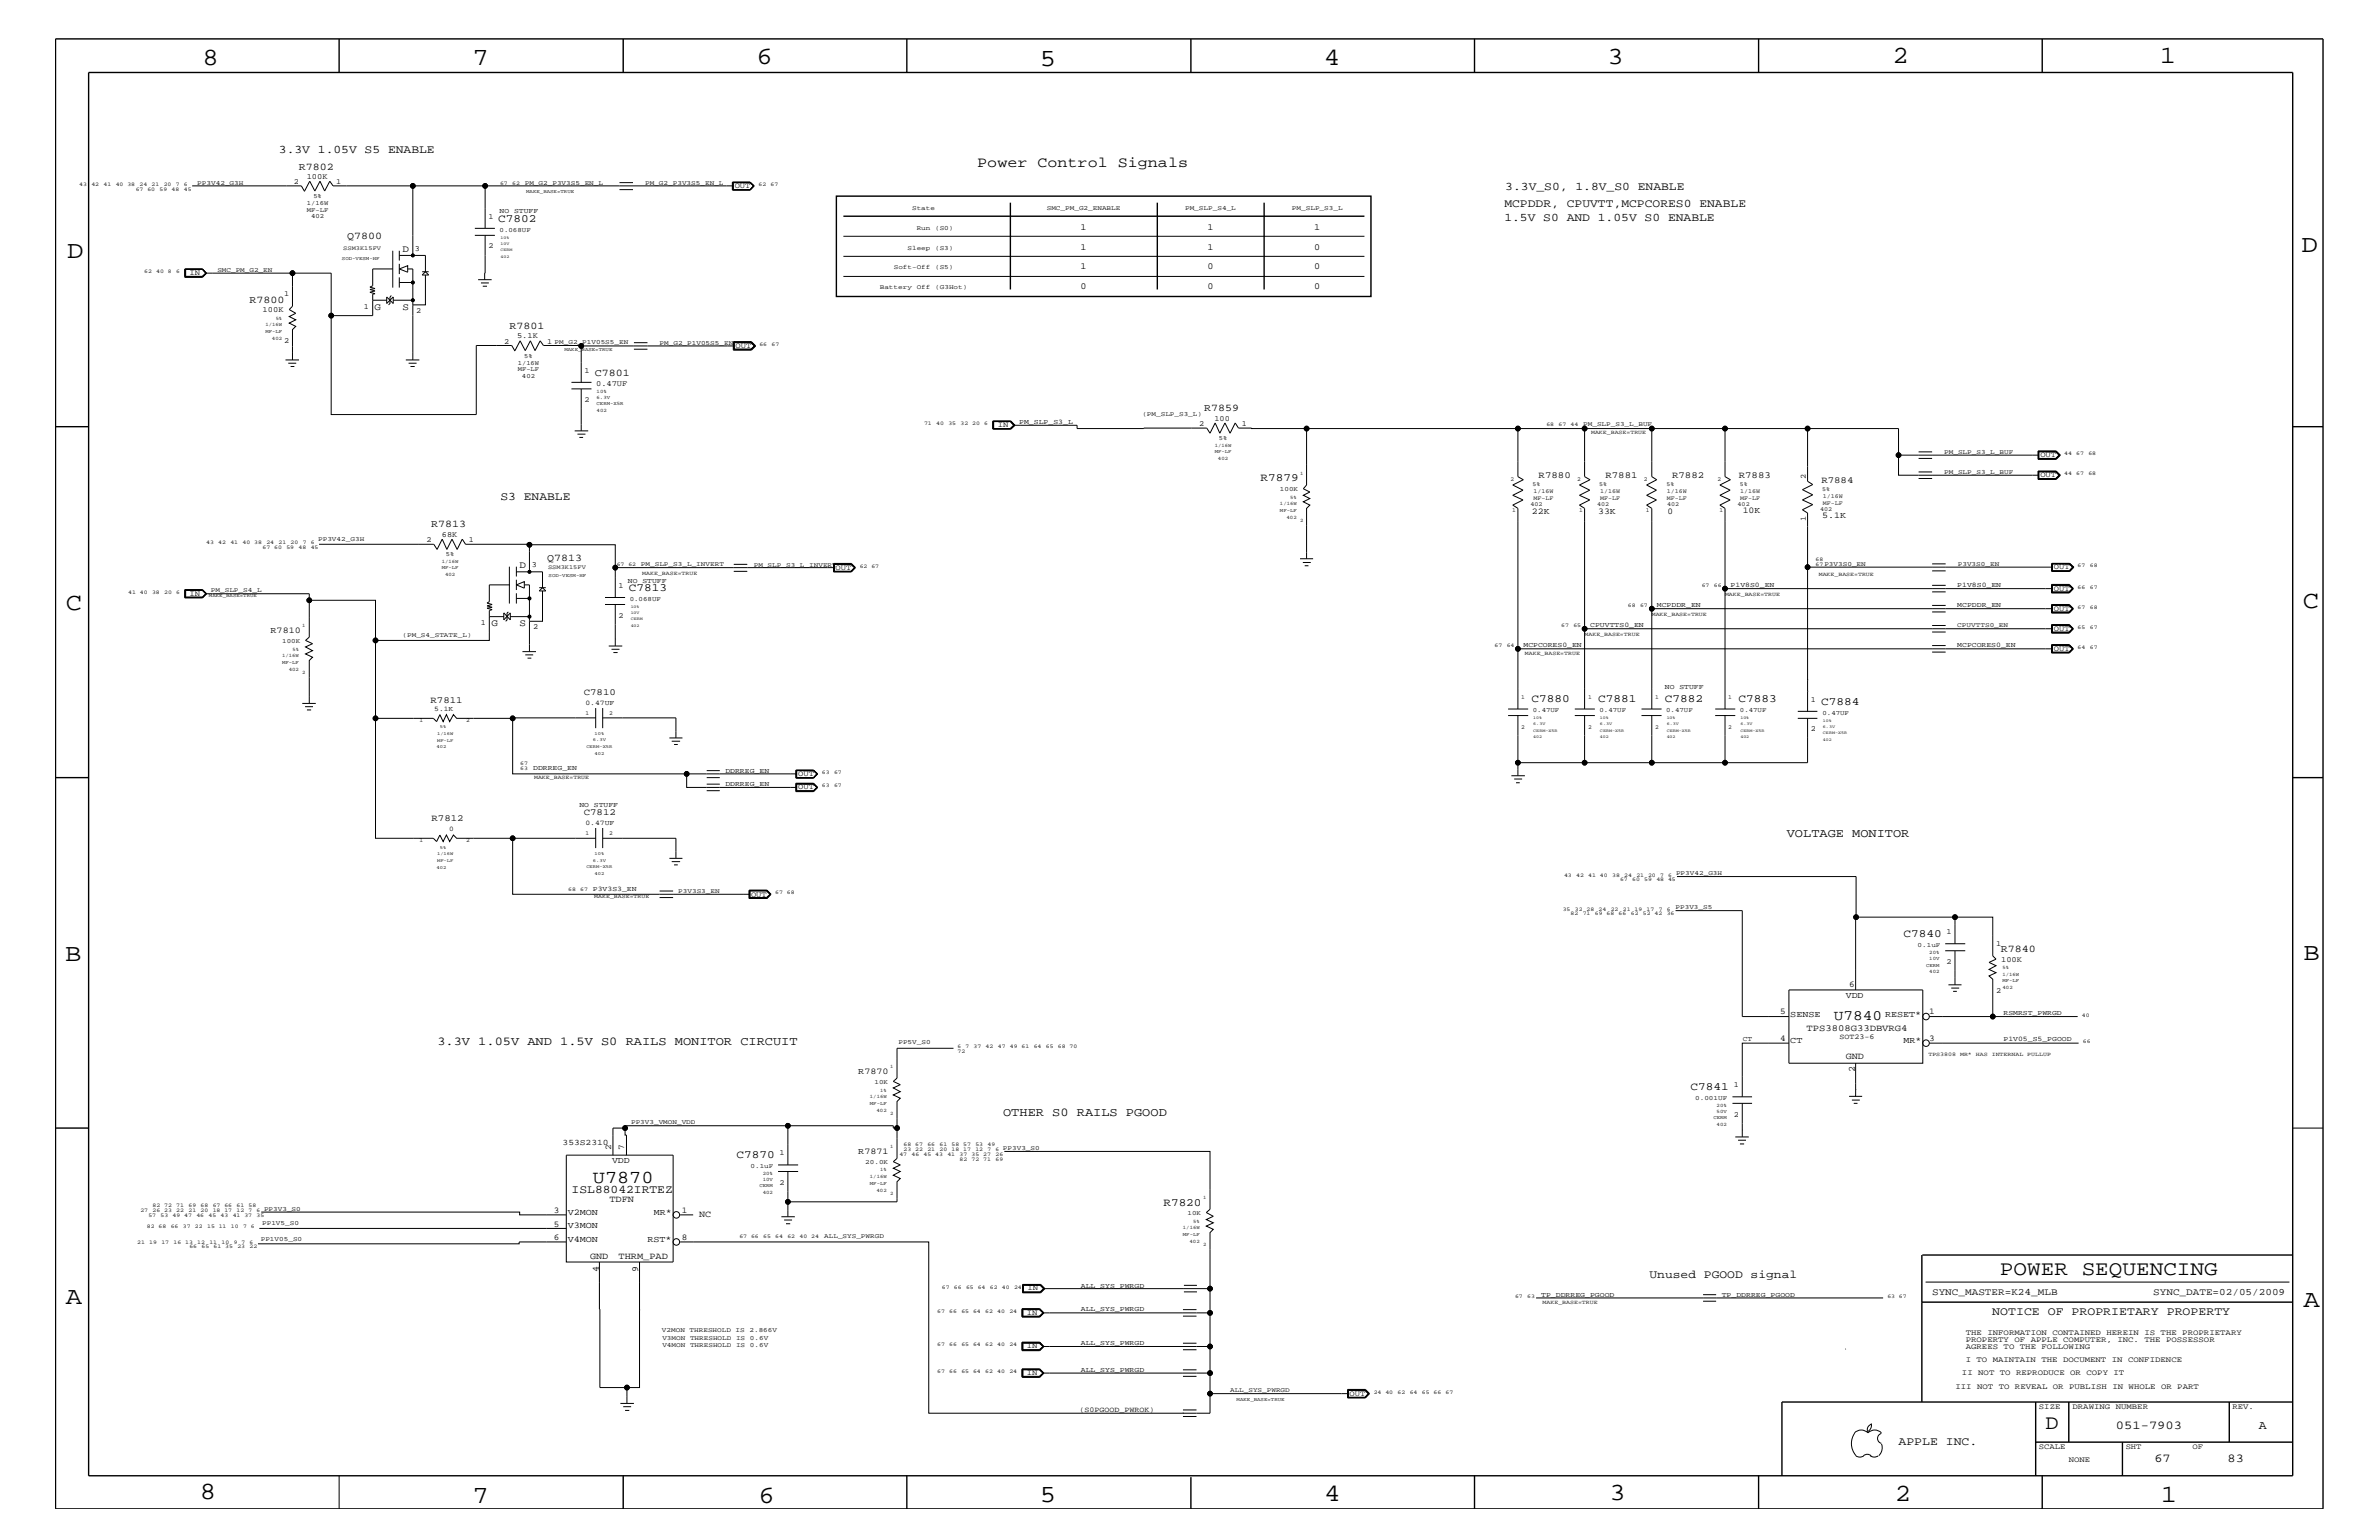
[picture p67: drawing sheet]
<svg xmlns="http://www.w3.org/2000/svg" width="432mm" height="279mm" viewBox="0 0 432 279" stroke-linecap="round" stroke-linejoin="round" font-family="sans-serif">
<defs><g id="words">
<g font-size="4.5">
<text x="36.7" y="11.7">8</text>
<text x="85.8" y="11.7">7</text>
<text x="137.3" y="11.5">6</text>
<text x="240.3" y="11.7">4</text>
<text x="291.8" y="11.5">3</text>
<text x="343.5" y="11.5">2</text>
<text x="392" y="11.5">1</text>
<text x="188.7" y="12.1">5</text>
<text x="12.2" y="46.8">D</text>
<text x="417.7" y="45.7">D</text>
<text x="11.9" y="110.6">C</text>
<text x="418" y="110.3">C</text>
<text x="11.9" y="174.3">B</text>
<text x="418.1" y="174.2">B</text>
<text x="11.9" y="236.7">A</text>
<text x="418.1" y="237.1">A</text>
<text x="36.2" y="271.9">8</text>
<text x="85.8" y="272.7">7</text>
<text x="137.7" y="272.7">6</text>
<text x="188.7" y="272.5">5</text>
<text x="240.4" y="272.3">4</text>
<text x="292.1" y="272.2">3</text>
<text x="343.9" y="272.3">2</text>
<text x="392.2" y="272.6">1</text>
</g>
<g font-size="3.7">
<text x="363" y="231.3">POWER SEQUENCING</text>
<text x="371.3" y="259.3">D</text>
</g>
<text font-size="3.3" x="107.6" y="214.7">U7870</text>
<text font-size="2.7" x="177.4" y="30.3">Power Control Signals</text>
<text font-size="2.6" x="332.8" y="185">U7840</text>
<g font-size="2.2">
<text x="324.3" y="151.8">VOLTAGE MONITOR</text>
<text x="79.4" y="189.5">3.3V 1.05V AND 1.5V S0 RAILS MONITOR CIRCUIT</text>
<text x="182.1" y="202.5">OTHER S0 RAILS PGOOD</text>
<text x="384" y="259.3">051-7903</text>
<text x="410" y="259.3">A</text>
<text x="391" y="265.3">67</text>
<text x="404.3" y="265.3">83</text>
</g>
<g font-size="2.1">
<text x="50.6" y="27.7">3.3V 1.05V S5 ENABLE</text>
<text x="273.2" y="34.4">3.3V_S0, 1.8V_S0 ENABLE</text>
<text x="273" y="40.2">1.5V S0 AND 1.05V S0 ENABLE</text>
<text x="273" y="37.5">MCPDDR, CPUVTT,MCPCORES0 ENABLE</text>
<text x="90.8" y="90.7">S3 ENABLE</text>
<text x="103.8" y="216.4">ISL88042IRTEZ</text>
<text x="299.4" y="231.8">Unused PGOOD signal</text>
<text x="361.6" y="238.6">NOTICE OF PROPRIETARY PROPERTY</text>
<text x="344.6" y="262.2">APPLE INC.</text>
</g>
<g font-size="2">
<text x="90.4" y="40.2">C7802</text>
<text x="228.8" y="87.3">R7879</text>
<text x="114.1" y="107.2">C7813</text>
<text x="278" y="127.5">C7880</text>
<text x="290.1" y="127.5">C7881</text>
<text x="302.2" y="127.5">C7882</text>
<text x="315.6" y="127.5">C7883</text>
<text x="330.5" y="127.9">C7884</text>
<text x="345.5" y="170">C7840</text>
<text x="306.8" y="197.7">C7841</text>
<text x="133.7" y="210.1">C7870</text>
<text x="211.2" y="218.7">R7820</text>
</g>
<g font-size="1.9">
<text x="54.2" y="30.8">R7802</text>
<text x="63" y="43.4">Q7800</text>
<text x="45.3" y="54.9">R7800</text>
<text x="92.5" y="59.7">R7801</text>
<text x="107.9" y="68.2">C7801</text>
<text x="218.6" y="74.6">R7859</text>
<text x="78.3" y="95.7">R7813</text>
<text x="99.3" y="101.7">Q7813</text>
<text x="363.1" y="172.7">R7840</text>
</g>
<g font-size="1.8">
<text x="73.1" y="45.7">D</text>
<text x="68" y="56.2">G</text>
<text x="73.1" y="56.2">S</text>
<text x="94.3" y="103">D</text>
<text x="89.2" y="113.6">G</text>
<text x="94.3" y="113.6">S</text>
<text x="350.7" y="235">SYNC_MASTER=K24_MLB</text>
<text x="390.8" y="235">SYNC_DATE=02/05/2009</text>
</g>
<g font-size="1.7">
<text x="196.1" y="41.7">1</text>
<text x="219.2" y="41.7">1</text>
<text x="238.5" y="41.7">1</text>
<text x="196.1" y="45.3">1</text>
<text x="219.2" y="45.3">1</text>
<text x="238.5" y="45.3">0</text>
<text x="196.1" y="52.5">0</text>
<text x="196.1" y="48.9">1</text>
<text x="219.2" y="52.5">0</text>
<text x="219.2" y="48.9">0</text>
<text x="238.5" y="48.9">0</text>
<text x="238.5" y="52.5">0</text>
<text x="279.3" y="86.8">R7880</text>
<text x="291.4" y="86.8">R7881</text>
<text x="303.5" y="86.8">R7882</text>
<text x="315.6" y="86.8">R7883</text>
<text x="330.6" y="87.7">R7884</text>
<text x="78.1" y="127.5">R7811</text>
<text x="106" y="126">C7810</text>
<text x="78.3" y="149">R7812</text>
<text x="106" y="147.9">C7812</text>
<text x="327.9" y="187">TPS3808G33DBVRG4</text>
<text x="335" y="192.1">GND</text>
<text x="336.6" y="194.5" transform="rotate(-90 336.6 194.5)">2</text>
<text x="110.6" y="218.1">TDFN</text>
<text x="126.9" y="220.8">NC</text>
<text x="107.1" y="228.4">GND</text>
<text x="108.7" y="230.7" transform="rotate(-90 108.7 230.7)">4</text>
<text x="112.3" y="228.4">THRM_PAD</text>
<text x="115.8" y="230.7" transform="rotate(-90 115.8 230.7)">9</text>
</g>
<g font-size="1.6">
<text x="278" y="93.2">22K</text>
<text x="290.1" y="93.3">33K</text>
<text x="302.7" y="93.2">0</text>
<text x="316.3" y="93.2">10K</text>
<text x="330.7" y="94">5.1K</text>
<text x="49.1" y="114.8">R7810</text>
<text x="335.6" y="179">6</text>
<text x="323.1" y="183.9">5</text>
<text x="325" y="184.4">SENSE</text>
<text x="335" y="181">VDD</text>
<text x="342.1" y="184.4">RESET*</text>
<text x="350.2" y="183.9">1</text>
<text x="323.1" y="188.9">4</text>
<text x="325" y="189.3">CT</text>
<text x="345.5" y="189.3">MR*</text>
<text x="350.2" y="188.8">3</text>
<text x="155.8" y="194.8">R7870</text>
<text x="110.9" y="208.6" transform="rotate(-90 110.9 208.6)">2</text>
<text x="113.3" y="208.6" transform="rotate(-90 113.3 208.6)">7</text>
<text x="155.8" y="209.4">R7871</text>
<text x="111.1" y="211">VDD</text>
<text x="100.5" y="220.1">3</text>
<text x="103" y="220.4">V2MON</text>
<text x="118.7" y="220.4">MR*</text>
<text x="123.8" y="220.1">1</text>
<text x="100.5" y="222.5">5</text>
<text x="100.5" y="224.9">6</text>
<text x="103" y="225.3">V4MON</text>
<text x="103" y="222.9">V3MON</text>
<text x="117.5" y="225.3">RST*</text>
<text x="123.8" y="224.9">8</text>
</g>
<text font-size="1.5" x="102.1" y="207.8">353S2310</text>
<g font-size="1.4">
<text x="53.3" y="33.4">2</text>
<text x="55.7" y="32.5">100K</text>
<text x="61" y="33.4">1</text>
<text x="133.3" y="34.1">OUT</text>
<text x="88.6" y="39.7">1</text>
<text x="75.3" y="45.5">3</text>
<text x="88.6" y="45.1">2</text>
<text x="34.4" y="49.9">IN</text>
<text x="51.6" y="53.8">1</text>
<text x="47.7" y="56.7">100K</text>
<text x="66" y="56.1">1</text>
<text x="75.5" y="56.8">2</text>
<text x="51.6" y="62.3">2</text>
<text x="91.5" y="62.3">2</text>
<text x="93.9" y="61.4">5.1K</text>
<text x="99.3" y="62.3">1</text>
<text x="133.5" y="63.1">OUT</text>
<text x="106.1" y="67.6">1</text>
<text x="108.2" y="70">0.47UF</text>
<text x="106.1" y="73">2</text>
<text x="181.1" y="77.5">IN</text>
<text x="217.7" y="77.3">2</text>
<text x="220.4" y="76.3">100</text>
<text x="225.4" y="77.3">1</text>
<text x="370.3" y="82.9">OUT</text>
<text x="327.7" y="86.9" transform="rotate(-90 327.7 86.9)">2</text>
<text x="370.3" y="86.6">OUT</text>
<text x="327.7" y="94.6" transform="rotate(-90 327.7 94.6)">1</text>
<text x="77.4" y="98.4">2</text>
<text x="80.2" y="97.4">68K</text>
<text x="85.1" y="98.4">1</text>
<text x="96.5" y="102.9">3</text>
<text x="112.3" y="106.6">1</text>
<text x="151.6" y="103.4">OUT</text>
<text x="372.8" y="103.3">OUT</text>
<text x="372.8" y="107.2">OUT</text>
<text x="34.4" y="108.1">IN</text>
<text x="87.3" y="113.4">1</text>
<text x="112.3" y="112">2</text>
<text x="372.8" y="110.9">OUT</text>
<text x="96.8" y="114.2">2</text>
<text x="372.8" y="114.5">OUT</text>
<text x="372.8" y="118.1">OUT</text>
<text x="328.7" y="127.3">1</text>
<text x="328.7" y="132.7">2</text>
<text x="144.9" y="143.2">OUT</text>
<text x="144.9" y="140.8">OUT</text>
<text x="136.3" y="162.7">OUT</text>
<text x="353.3" y="169.4">1</text>
<text x="362.3" y="171.6">1</text>
<text x="353.3" y="174.9">2</text>
<text x="363.2" y="174.5">100K</text>
<text x="362.3" y="180.1">2</text>
<text x="333.9" y="188.6">SOT23-6</text>
<text x="314.7" y="197.1">1</text>
<text x="314.7" y="202.6">2</text>
<text x="141.5" y="209.5">1</text>
<text x="141.5" y="214.9">2</text>
<text x="186.4" y="238.5">IN</text>
<text x="186.5" y="234.1">IN</text>
<text x="186.4" y="244.6">IN</text>
<text x="356.8" y="242.3">THE INFORMATION CONTAINED HEREIN IS THE PROPRIETARY</text>
<text x="356.8" y="243.5">PROPERTY OF APPLE COMPUTER, INC. THE POSSESSOR</text>
<text x="356.8" y="244.7">AGREES TO THE FOLLOWING</text>
<text x="186.4" y="249.5">IN</text>
<text x="354.9" y="252">III NOT TO REVEAL OR PUBLISH IN WHOLE OR PART</text>
<text x="356.1" y="249.5">II NOT TO REPRODUCE OR COPY IT</text>
<text x="356.8" y="247.1">I TO MAINTAIN THE DOCUMENT IN CONFIDENCE</text>
<text x="195.9" y="256.1">(S0PGOOD_PWROK)</text>
<text x="244.9" y="253.3">OUT</text>
<text x="370.1" y="255.6">SIZE</text>
<text x="376.2" y="255.6">DRAWING NUMBER</text>
<text x="405.2" y="255.6">REV.</text>
<text x="370.1" y="262.9">SCALE</text>
<text x="385.8" y="262.9">SHT</text>
<text x="397.9" y="262.9">OF</text>
<text x="375.5" y="265.3">NONE</text>
</g>
<g font-size="1.3">
<text x="90.7" y="38.6">NO STUFF</text>
<text x="185" y="76.9">PM_SLP_S3_L</text>
<text x="114" y="105.8">NO STUFF</text>
<text x="314.1" y="106.5">P1V8S0_EN</text>
<text x="355.3" y="106.5">P1V8S0_EN</text>
<text x="288.6" y="113.8">CPUVTTS0_EN</text>
<text x="300.7" y="110.2">MCPDDR_EN</text>
<text x="355.3" y="110.2">MCPDDR_EN</text>
<text x="276.5" y="117.5">MCPCORES0_EN</text>
<text x="355.3" y="117.5">MCPCORES0_EN</text>
<text x="302.2" y="125">NO STUFF</text>
<text x="78.8" y="129.1">5.1K</text>
<text x="106.3" y="127.9">0.47UF</text>
<text x="96.8" y="139.7">DDRREG_EN</text>
<text x="131.7" y="142.6">DDRREG_EN</text>
<text x="131.7" y="140.2">DDRREG_EN</text>
<text x="105.2" y="146.5">NO STUFF</text>
<text x="106.3" y="149.6">0.47UF</text>
<text x="81.5" y="150.7">0</text>
<text x="107.6" y="161.6">P3V3S3_EN</text>
<text x="363.6" y="184.1">RSMRST_PWRGD</text>
<text x="316.3" y="188.9">CT</text>
<text x="363.6" y="188.9">P1V05_S5_PGOOD</text>
<text x="196.2" y="233.6">ALL_SYS_PWRGD</text>
<text x="196.2" y="237.9">ALL_SYS_PWRGD</text>
<text x="279.7" y="235.2">TP_DDRREG_PGOOD</text>
<text x="312.5" y="235.2">TP_DDRREG_PGOOD</text>
<text x="196.2" y="244">ALL_SYS_PWRGD</text>
<text x="196.2" y="248.9">ALL_SYS_PWRGD</text>
</g>
<g font-size="1.2">
<text x="35.8" y="33.6">PP3V42_G3H</text>
<text x="56.9" y="35.9">5%</text>
<text x="95.2" y="33.6">PM_G2_P3V3S5_EN_L</text>
<text x="117.1" y="33.6">PM_G2_P3V3S5_EN_L</text>
<text x="55.7" y="38.4">MF-LF</text>
<text x="55.7" y="37.2">1/16W</text>
<text x="56.5" y="39.6">402</text>
<text x="165.6" y="38">State</text>
<text x="166.4" y="41.7">Run</text>
<text x="169.7" y="41.7">(S0)</text>
<text x="190" y="38">SMC_PM_G2_ENABLE</text>
<text x="215.1" y="38">PM_SLP_S4_L</text>
<text x="234.5" y="38">PM_SLP_S3_L</text>
<text x="90.7" y="42">0.068UF</text>
<text x="164.7" y="45.3">Sleep</text>
<text x="169.7" y="45.3">(S3)</text>
<text x="39.5" y="49.3">SMC_PM_G2_EN</text>
<text x="159.7" y="52.5">Battery</text>
<text x="162.2" y="48.9">Soft-Off</text>
<text x="166.4" y="52.5">Off</text>
<text x="169.7" y="48.9">(S5)</text>
<text x="169.7" y="52.5">(G3Hot)</text>
<text x="95.2" y="64.9">5%</text>
<text x="100.7" y="62.3">PM_G2_P1V05S5_EN</text>
<text x="119.7" y="62.5">PM_G2_P1V05S5_EN</text>
<text x="94" y="67.3">MF-LF</text>
<text x="94" y="66.2">1/16W</text>
<text x="94.7" y="68.5">402</text>
<text x="207.3" y="75.5">(PM_SLP_S3_L)</text>
<text x="287.4" y="77.3">PM_SLP_S3_L_BUF</text>
<text x="221.2" y="79.9">5%</text>
<text x="352.9" y="82.3">PM_SLP_S3_L_BUF</text>
<text x="232.3" y="89.1">100K</text>
<text x="352.9" y="86">PM_SLP_S3_L_BUF</text>
<text x="57.7" y="98.2">PP3V42_G3H</text>
<text x="80.9" y="101">5%</text>
<text x="38.3" y="107.5">PM_SLP_S4_L</text>
<text x="116.3" y="102.7">PM_SLP_S3_L_INVERT</text>
<text x="136.8" y="102.8">PM_SLP_S3_L_INVERT</text>
<text x="331.1" y="102.7">P3V3S0_EN</text>
<text x="355.3" y="102.7">P3V3S0_EN</text>
<text x="114.3" y="109.1">0.068UF</text>
<text x="355.3" y="113.8">CPUVTTS0_EN</text>
<text x="51.2" y="116.7">100K</text>
<text x="73.1" y="115.6">(PM_S4_STATE_L)</text>
<text x="278.2" y="129.2">0.47UF</text>
<text x="290.3" y="129.2">0.47UF</text>
<text x="302.4" y="129.2">0.47UF</text>
<text x="315.8" y="129.2">0.47UF</text>
<text x="330.8" y="129.7">0.47UF</text>
<text x="123.1" y="162">P3V3S3_EN</text>
<text x="304.2" y="158.7">PP3V42_G3H</text>
<text x="304.1" y="165">PP3V3_S5</text>
<text x="348.1" y="171.9">0.1uF</text>
<text x="163.1" y="189.3">PP5V_S0</text>
<text x="158.7" y="196.7">10K</text>
<text x="114.6" y="203.9">PP3V3_VMON_VDD</text>
<text x="307.7" y="199.6">0.001UF</text>
<text x="182" y="208.6">PP3V3_S0</text>
<text x="136.2" y="211.9">0.1uF</text>
<text x="157.1" y="211.3">20.0K</text>
<text x="47.9" y="219.7">PP3V3_S0</text>
<text x="215.6" y="220.5">10K</text>
<text x="47.3" y="225.2">PP1V05_S0</text>
<text x="47.6" y="222.2">PP1V5_S0</text>
<text x="149.6" y="224.6">ALL_SYS_PWRGD</text>
<text x="120.1" y="241.8">V2MON</text>
<text x="120.2" y="243.2">V3MON</text>
<text x="120.2" y="244.4">V4MON</text>
<text x="125.2" y="241.8">THRESHOLD</text>
<text x="125.2" y="243.2">THRESHOLD</text>
<text x="125.2" y="244.4">THRESHOLD</text>
<text x="133.5" y="241.8">IS</text>
<text x="133.6" y="243.2">IS</text>
<text x="133.6" y="244.4">IS</text>
<text x="136" y="241.8">2.866V</text>
<text x="136.1" y="243.2">0.6V</text>
<text x="136.1" y="244.4">0.6V</text>
<text x="223.3" y="252.5">ALL_SYS_PWRGD</text>
</g>
<g font-size="1.1">
<text x="62.3" y="45.3">SSM3K15FV</text>
<text x="274.2" y="87.3">2</text>
<text x="278.2" y="88.3">5%</text>
<text x="278.3" y="89.5">1/16W</text>
<text x="286.3" y="87.3">2</text>
<text x="290.3" y="88.3">5%</text>
<text x="290.4" y="89.5">1/16W</text>
<text x="298.4" y="87.3">2</text>
<text x="302.5" y="88.3">5%</text>
<text x="302.6" y="89.5">1/16W</text>
<text x="311.7" y="87.3">2</text>
<text x="315.8" y="88.3">5%</text>
<text x="315.8" y="89.5">1/16W</text>
<text x="330.8" y="89.1">5%</text>
<text x="274.5" y="92.9">1</text>
<text x="277.8" y="91.9">402</text>
<text x="278.3" y="90.7">MF-LF</text>
<text x="286.6" y="92.9">1</text>
<text x="289.9" y="91.9">402</text>
<text x="290.4" y="90.7">MF-LF</text>
<text x="298.7" y="92.9">1</text>
<text x="302.6" y="90.7">MF-LF</text>
<text x="302.6" y="91.9">402</text>
<text x="312.1" y="92.9">1</text>
<text x="315.4" y="91.9">402</text>
<text x="315.8" y="90.7">MF-LF</text>
<text x="330.4" y="92.7">402</text>
<text x="330.8" y="90.3">1/16W</text>
<text x="330.8" y="91.6">MF-LF</text>
<text x="99.5" y="103.2">SSM3K15FV</text>
<text x="76.1" y="130.9">1</text>
<text x="84.6" y="130.9">2</text>
<text x="106.3" y="129.7">1</text>
<text x="110.6" y="129.7">2</text>
<text x="276.1" y="126.9">1</text>
<text x="288.3" y="126.9">1</text>
<text x="300.4" y="126.9">1</text>
<text x="313.7" y="126.9">1</text>
<text x="276.1" y="132.3">2</text>
<text x="288.3" y="132.3">2</text>
<text x="300.4" y="132.3">2</text>
<text x="313.7" y="132.3">2</text>
<text x="76.1" y="152.7">1</text>
<text x="84.6" y="152.7">2</text>
<text x="106.3" y="151.5">1</text>
<text x="110.6" y="151.5">2</text>
</g>
<g font-size="1">
<text x="14.4" y="33.7">43</text>
<text x="16.6" y="33.7">42</text>
<text x="18.8" y="33.7">41</text>
<text x="21" y="33.7">40 38</text>
<text x="24.6" y="34.7">67 60</text>
<text x="25.3" y="33.7">24</text>
<text x="27.5" y="33.7">21</text>
<text x="29" y="34.7">59</text>
<text x="29.7" y="33.7">20</text>
<text x="31.2" y="34.7">48</text>
<text x="31.9" y="33.7">7</text>
<text x="33.4" y="34.7">45</text>
<text x="33.4" y="33.7">6</text>
<text x="90.8" y="33.6">67</text>
<text x="93" y="33.6">62</text>
<text x="137.7" y="33.7">62</text>
<text x="139.9" y="33.7">67</text>
<text x="26.2" y="49.6">62</text>
<text x="28.4" y="49.6">40 8</text>
<text x="32" y="49.6">6</text>
<text x="137.8" y="62.8">66</text>
<text x="140" y="62.8">67</text>
<text x="167.7" y="77.2">71</text>
<text x="169.9" y="77.2">40</text>
<text x="172.1" y="77.2">35</text>
<text x="174.3" y="77.2">32 20</text>
<text x="178.6" y="77.2">6</text>
<text x="280.7" y="77.3">68</text>
<text x="282.9" y="77.3">67</text>
<text x="285.1" y="77.3">44</text>
<text x="288.8" y="78.8">MAKE_BASE=TRUE</text>
<text x="374.6" y="82.6">44</text>
<text x="376.9" y="82.6">67</text>
<text x="379.1" y="82.6">68</text>
<text x="374.6" y="86.2">44</text>
<text x="376.9" y="86.2">67</text>
<text x="379.1" y="86.2">68</text>
<text x="37.4" y="98.7">43</text>
<text x="39.6" y="98.7">42</text>
<text x="41.8" y="98.7">41</text>
<text x="44" y="98.7">40 38</text>
<text x="47.7" y="99.6">67 60</text>
<text x="48.3" y="98.7">24</text>
<text x="50.5" y="98.7">21</text>
<text x="52" y="99.6">59</text>
<text x="52.7" y="98.7">20</text>
<text x="54.2" y="99.6">48</text>
<text x="54.9" y="98.7">7</text>
<text x="56.4" y="98.7">6</text>
<text x="56.4" y="99.6">45</text>
<text x="329.5" y="101.8">68</text>
<text x="23.3" y="107.7">41 40</text>
<text x="27.6" y="107.7">38</text>
<text x="29.8" y="107.7">20</text>
<text x="32" y="107.7">6</text>
<text x="111.9" y="102.7">67 62</text>
<text x="116.6" y="104.3">MAKE_BASE=TRUE</text>
<text x="156" y="103">62 67</text>
<text x="308.9" y="106.5">67</text>
<text x="311.1" y="106.5">66</text>
<text x="329.5" y="102.7">67</text>
<text x="330.1" y="104.4">MAKE_BASE=TRUE</text>
<text x="377.1" y="102.9">67</text>
<text x="377.1" y="106.8">66</text>
<text x="379.3" y="102.9">68</text>
<text x="379.3" y="106.8">67</text>
<text x="283.4" y="113.8">67</text>
<text x="285.6" y="113.8">65</text>
<text x="295.5" y="110.2">68</text>
<text x="297.7" y="110.2">67</text>
<text x="299.8" y="111.7">MAKE_BASE=TRUE</text>
<text x="313.1" y="108.1">MAKE_BASE=TRUE</text>
<text x="377.1" y="110.4">67</text>
<text x="379.3" y="110.4">68</text>
<text x="271.3" y="117.5">67</text>
<text x="273.5" y="117.5">64</text>
<text x="276.8" y="118.9">MAKE_BASE=TRUE</text>
<text x="287.6" y="115.3">MAKE_BASE=TRUE</text>
<text x="377.1" y="114.1">65</text>
<text x="377.1" y="117.7">64</text>
<text x="379.3" y="114.1">67</text>
<text x="379.3" y="117.7">67</text>
<text x="94.4" y="139.7">63</text>
<text x="94.4" y="138.9">67</text>
<text x="96.9" y="141.3">MAKE_BASE=TRUE</text>
<text x="149.2" y="142.9">63</text>
<text x="149.2" y="140.4">63</text>
<text x="151.4" y="142.9">67</text>
<text x="151.4" y="140.4">67</text>
<text x="103.1" y="161.6">68</text>
<text x="105.3" y="161.6">67</text>
<text x="283.9" y="159">43</text>
<text x="286.1" y="159">42</text>
<text x="288.3" y="159">41 40</text>
<text x="292.6" y="159">38</text>
<text x="294" y="159.9">67</text>
<text x="294.8" y="159">24</text>
<text x="296.2" y="159.9">60</text>
<text x="297" y="159">21 20</text>
<text x="298.4" y="159.9">59</text>
<text x="300.7" y="159.9">48 45</text>
<text x="301.3" y="159">7</text>
<text x="302.8" y="159">6</text>
<text x="107.9" y="163">MAKE_BASE=TRUE</text>
<text x="140.7" y="162.2">67 68</text>
<text x="283.6" y="165.2">35</text>
<text x="285.1" y="166.1">82</text>
<text x="285.8" y="165.2">32 28</text>
<text x="287.3" y="166.1">71</text>
<text x="289.5" y="166.1">69 68</text>
<text x="290.2" y="165.2">24</text>
<text x="292.4" y="165.2">22</text>
<text x="293.8" y="166.1">66</text>
<text x="294.6" y="165.2">21 19</text>
<text x="296" y="166.1">62</text>
<text x="298.2" y="166.1">52 42</text>
<text x="298.9" y="165.2">17</text>
<text x="301.1" y="165.2">7</text>
<text x="302.5" y="166.1">36</text>
<text x="302.5" y="165.2">6</text>
<text x="377.9" y="184.4">40</text>
<text x="173.8" y="190.2">6</text>
<text x="173.8" y="191">72</text>
<text x="175.3" y="190.2">7</text>
<text x="176.7" y="190.2">37</text>
<text x="178.9" y="190.2">42</text>
<text x="181.1" y="190.2">47</text>
<text x="183.3" y="190.2">49 61</text>
<text x="187.6" y="190.2">64</text>
<text x="189.8" y="190.2">65</text>
<text x="192" y="190.2">68 70</text>
<text x="350" y="191.5">TPS3808</text>
<text x="355.8" y="191.5">MR*</text>
<text x="358.6" y="191.5">HAS</text>
<text x="361.5" y="191.5">INTERNAL</text>
<text x="368" y="191.5">PULLUP</text>
<text x="378" y="189.3">66</text>
<text x="163.2" y="209.7">47</text>
<text x="164" y="208">68 67</text>
<text x="164" y="208.9">23 22</text>
<text x="165.4" y="209.7">46</text>
<text x="167.6" y="209.7">45 43</text>
<text x="168.3" y="208">66</text>
<text x="168.3" y="208.9">21</text>
<text x="170.5" y="208.9">20</text>
<text x="170.5" y="208">61</text>
<text x="172" y="209.7">41</text>
<text x="172.7" y="208.9">18 17</text>
<text x="172.7" y="208">58 57</text>
<text x="174.2" y="209.7">37</text>
<text x="176.4" y="209.7">35 27</text>
<text x="177" y="208.9">12</text>
<text x="177" y="208">53</text>
<text x="179.2" y="208.9">7</text>
<text x="179.2" y="208">49</text>
<text x="180.7" y="208.9">6</text>
<text x="180.7" y="209.7">26</text>
<text x="174.2" y="210.6">82</text>
<text x="176.4" y="210.6">72 71</text>
<text x="180.7" y="210.6">69</text>
<text x="25.5" y="219.9">27</text>
<text x="26.9" y="220.8">57</text>
<text x="27.7" y="219.9">26 23</text>
<text x="27.7" y="219.1">82 72</text>
<text x="29.1" y="220.8">53</text>
<text x="31.3" y="220.8">49 47</text>
<text x="32" y="219.9">22</text>
<text x="32" y="219.1">71</text>
<text x="34.2" y="219.9">21</text>
<text x="34.2" y="219.1">69</text>
<text x="35.6" y="220.8">46</text>
<text x="36.4" y="219.9">20</text>
<text x="36.4" y="219.1">68</text>
<text x="37.8" y="220.8">45</text>
<text x="38.6" y="219.9">18 17</text>
<text x="38.6" y="219.1">67 66</text>
<text x="40" y="220.8">43</text>
<text x="42.2" y="220.8">41 37</text>
<text x="42.9" y="219.9">12</text>
<text x="42.9" y="219.1">61</text>
<text x="45.1" y="219.9">7</text>
<text x="45.1" y="219.1">58</text>
<text x="46.6" y="220.8">35</text>
<text x="46.6" y="219.9">6</text>
<text x="24.9" y="225.7">21</text>
<text x="26.7" y="222.9">82 68</text>
<text x="27.1" y="225.7">19</text>
<text x="29.3" y="225.7">17</text>
<text x="31" y="222.9">66</text>
<text x="31.5" y="225.7">16 13</text>
<text x="33.2" y="222.9">37</text>
<text x="34.4" y="226.5">66</text>
<text x="35.4" y="222.9">22</text>
<text x="35.8" y="225.7">12</text>
<text x="36.6" y="226.5">65</text>
<text x="37.6" y="222.9">15 11</text>
<text x="38" y="225.7">11</text>
<text x="38.8" y="226.5">61 35</text>
<text x="40.2" y="225.7">10</text>
<text x="41.9" y="222.9">10</text>
<text x="42.4" y="225.7">9</text>
<text x="43.1" y="226.5">23</text>
<text x="43.9" y="225.7">7</text>
<text x="44.1" y="222.9">7</text>
<text x="45.3" y="226.5">22</text>
<text x="45.3" y="225.7">6</text>
<text x="45.6" y="222.9">6</text>
<text x="134.2" y="224.6">67 66</text>
<text x="138.5" y="224.6">65</text>
<text x="140.7" y="224.6">64</text>
<text x="142.9" y="224.6">62</text>
<text x="145.1" y="224.6">40 24</text>
<text x="170.9" y="233.8">67</text>
<text x="173.1" y="233.8">66</text>
<text x="175.3" y="233.8">65 64</text>
<text x="179.7" y="233.8">62</text>
<text x="181.9" y="233.8">40</text>
<text x="184.1" y="233.8">24</text>
<text x="170.1" y="238.2">67</text>
<text x="172.3" y="238.2">66</text>
<text x="174.5" y="238.2">65 64</text>
<text x="178.8" y="238.2">62</text>
<text x="181" y="238.2">40</text>
<text x="183.2" y="238.2">24</text>
<text x="275" y="235.5">67</text>
<text x="277.2" y="235.5">63</text>
<text x="280" y="236.7">MAKE_BASE=TRUE</text>
<text x="342.6" y="235.5">63 67</text>
<text x="170.1" y="244.3">67</text>
<text x="172.3" y="244.3">66</text>
<text x="174.5" y="244.3">65 64</text>
<text x="178.8" y="244.3">62</text>
<text x="181" y="244.3">40</text>
<text x="183.2" y="244.3">24</text>
<text x="170.1" y="249.1">67</text>
<text x="172.3" y="249.1">66</text>
<text x="174.5" y="249.1">65 64</text>
<text x="178.8" y="249.1">62</text>
<text x="181" y="249.1">40</text>
<text x="183.2" y="249.1">24</text>
<text x="249.3" y="252.8">24 40</text>
<text x="253.7" y="252.8">62</text>
<text x="255.9" y="252.8">64</text>
<text x="258.1" y="252.8">65 66</text>
<text x="262.4" y="252.8">67</text>
</g>
<g font-size=".9">
<text x="95.5" y="35">MAKE_BASE=TRUE</text>
<text x="62.1" y="47.2">SOD-VESM-HF</text>
<text x="48.2" y="59.2">1/16W</text>
<text x="50" y="58">5%</text>
<text x="48.2" y="60.4">MF-LF</text>
<text x="49.4" y="61.7">402</text>
<text x="102.4" y="63.7">MAKE_BASE=TRUE</text>
<text x="108.3" y="71.2">10%</text>
<text x="108.3" y="74.7">402</text>
<text x="108.3" y="72.3">6.3V</text>
<text x="108.3" y="73.5">CERM-X5R</text>
<text x="220.5" y="82.2">MF-LF</text>
<text x="220.5" y="81.1">1/16W</text>
<text x="221.1" y="83.5">402</text>
<text x="236" y="86.2">1</text>
<text x="232.3" y="92.9">MF-LF</text>
<text x="232.3" y="91.6">1/16W</text>
<text x="233.5" y="94.1">402</text>
<text x="234.2" y="90.5">5%</text>
<text x="236" y="94.7">2</text>
<text x="80.2" y="103.3">MF-LF</text>
<text x="80.2" y="102.1">1/16W</text>
<text x="80.8" y="104.6">402</text>
<text x="99.6" y="104.8">SOD-VESM-HF</text>
<text x="37.9" y="108.3">MAKE_BASE=TRUE</text>
<text x="54.9" y="113.7">1</text>
<text x="51.2" y="119.2">1/16W</text>
<text x="53.1" y="118.1">5%</text>
<text x="51.2" y="120.4">MF-LF</text>
<text x="52.4" y="121.7">402</text>
<text x="54.9" y="122.3">2</text>
<text x="350.2" y="173.1">20%</text>
<text x="349.6" y="175.4">CERM</text>
<text x="350.2" y="176.6">402</text>
<text x="350.2" y="174.2">10V</text>
<text x="363.5" y="178.3">MF-LF</text>
<text x="363.5" y="175.9">5%</text>
<text x="363.5" y="179.5">402</text>
<text x="363.5" y="177.1">1/16W</text>
<text x="161.5" y="193.7">1</text>
<text x="157.9" y="200.4">MF-LF</text>
<text x="157.9" y="199.2">1/16W</text>
<text x="159.1" y="201.7">402</text>
<text x="159.8" y="198.1">1%</text>
<text x="161.5" y="202.3">2</text>
<text x="311" y="203.1">CERM</text>
<text x="311.6" y="201.9">50V</text>
<text x="311.6" y="200.8">20%</text>
<text x="161.5" y="208.3">1</text>
<text x="311.6" y="204.3">402</text>
<text x="137.8" y="215.4">CERM</text>
<text x="138.4" y="214.2">10V</text>
<text x="138.4" y="213.1">20%</text>
<text x="157.9" y="215">MF-LF</text>
<text x="157.9" y="213.8">1/16W</text>
<text x="159.8" y="212.5">1%</text>
<text x="138.4" y="216.7">402</text>
<text x="159.1" y="216.2">402</text>
<text x="161.5" y="216.9">2</text>
<text x="216.6" y="221.9">5%</text>
<text x="218.4" y="217.6">1</text>
<text x="214.7" y="223">1/16W</text>
<text x="214.7" y="224.2">MF-LF</text>
<text x="215.9" y="225.5">402</text>
<text x="218.4" y="226.1">2</text>
<text x="224.5" y="254.1">MAKE_BASE=TRUE</text>
</g>
<g font-size=".8">
<text x="90.8" y="46.8">402</text>
<text x="90.8" y="44.4">10V</text>
<text x="90.8" y="45.6">CERM</text>
<text x="90.8" y="43.3">10%</text>
<text x="114.5" y="111.4">10V</text>
<text x="114.5" y="113.7">402</text>
<text x="114.5" y="112.6">CERM</text>
<text x="114.5" y="110.3">10%</text>
<text x="278.3" y="131.5">6.3V</text>
<text x="278.3" y="130.5">10%</text>
<text x="290.4" y="131.5">6.3V</text>
<text x="290.4" y="130.5">10%</text>
<text x="302.5" y="131.5">6.3V</text>
<text x="302.5" y="130.5">10%</text>
<text x="315.9" y="130.5">10%</text>
<text x="315.9" y="131.5">6.3V</text>
<text x="330.9" y="130.9">10%</text>
<text x="79.2" y="135.7">402</text>
<text x="79.3" y="134.6">MF-LF</text>
<text x="79.3" y="133.3">1/16W</text>
<text x="79.8" y="132.1">5%</text>
<text x="106.4" y="135.7">CERM-X5R</text>
<text x="107.6" y="134.5">6.3V</text>
<text x="107.9" y="133.3">10%</text>
<text x="107.9" y="136.9">402</text>
<text x="278.3" y="134">402</text>
<text x="278.3" y="132.8">CERM-X5R</text>
<text x="290.4" y="134">402</text>
<text x="290.4" y="132.8">CERM-X5R</text>
<text x="302.5" y="132.8">CERM-X5R</text>
<text x="302.5" y="134">402</text>
<text x="315.9" y="134">402</text>
<text x="315.9" y="132.8">CERM-X5R</text>
<text x="330.9" y="132">6.3V</text>
<text x="330.9" y="134.4">402</text>
<text x="330.9" y="133.2">CERM-X5R</text>
<text x="79.3" y="155.1">1/16W</text>
<text x="79.8" y="154">5%</text>
<text x="107.9" y="155.1">10%</text>
<text x="79.2" y="157.6">402</text>
<text x="79.3" y="156.3">MF-LF</text>
<text x="106.4" y="157.5">CERM-X5R</text>
<text x="107.6" y="156.3">6.3V</text>
<text x="107.9" y="158.8">402</text>
</g>
</g></defs>
<g fill="none" stroke="#000" stroke-width=".18">
<path d="M34.9 33.7h19.8l.6 1M74.9 33.7v12.6M88.1 33.7v7.7M112.4 34.4h2.5M112.4 33.1h2.5M133 34.4h3.1M133 33.1h3.1M133 33v1.5M133.1 33.7h-72.6l-.6-.8-1 1.8-.8-1.8-.9 1.8-1-1.8-.9 1.8M133.1 33.1v1.3M136.1 33h-3.2v1.5h3.2M136.1 33l.8 .7-.8 .8"/>
<path d="M136.1 33l.7 .7M136.1 33.1l.7 .6M136.1 33.1l.6 .6-.6 .7M136.8 33.7l-.7 .8M136.8 33.7l-.7 .7M33.5 48.8h3.2l.8 .8-.8 .7h-3.2zM33.6 50.2h3.1M33.6 48.8v1.4h3.1l.7-.6M33.6 48.9h3.1M33.7 48.9v1.3M36.7 48.8l.7 .8M36.7 48.9l.7 .7"/>
<path d="M36.7 48.9l.6 .7M37.3 49.6h22.8v25.6h26.3v-12.5h6.5l.6 1M37.3 49.6l-.6 .6M37.4 49.6l-.7 .6M53.1 49.6v6l-.6 .6 1.2 .6-1.2 .6 1.2 .6-1.2 .6 1.2 .6-.6 .6v5.5M67.6 54.5h2.6M70.2 53.9v1.2l1.2-1.2v1.2zM71 53.6l-.2 .3v1.2l-.3 .2M71.3 48.8h-3.7v3l-.5 .3 1 .3-1 .1 1 .3-1 .2 1 .3-.5 .1v3.9h-7.5M71.3 45.5v6.7M71.4 54.5h3.5M72.5 48.8l1.5-.6v1.2z"/>
<path d="M72.5 45.5v1.8M72.5 47.9v1.8M72.5 50.3v1.9M72.5 51.3h2.4M72.5 46.3h4.7v3M74 48.8h.9v16.5M76.6 49.9l.6-.6 .6 .6zM76.6 49.3h1.2M77.2 49.9v5.4h-2.3M86.2 42.7h3.6M86.2 41.4h3.6M86.8 50.7h2.4"/>
<path d="M87.3 51.3h1.4M87.6 51.9h.8M88.1 42.7l-.1 8M153.1 50.2h94.6M153.1 42.9h94.6M153.1 46.5h94.6M51.8 65.3h2.5M52.3 65.9h1.5M52.7 66.5h.7M73.7 65.3h2.4M74.2 65.9h1.4M74.5 66.5h.8"/>
<path d="M103.7 70.6h3.7M103.7 69.4h3.7M104.3 78.2h2.5M104.8 78.8h1.5M105.2 79.4h.6M105.5 62.8v6.6M105.5 70.6v7.6M115.1 63.4h2.4M115.1 62.2h2.4M133.1 62h3.3l.8 .8-.8 .7h-3.3zM133.2 62v1.4h3.1l.8-.6-.8-.8M133.3 62.8l-34.7-.1-.6-.9-.9 1.8-.8-1.8-1 1.8-.9-1.8-.9 1.8"/>
<path d="M133.3 62.1h3l.7 .7-.7 .6h-3zM133.3 62.2h3l.6 .6-.6 .6M180.3 76.4v1.4M183.4 76.5h-3.1v1.3h3.1M183.4 76.5l.7 .7-.7 .6M183.4 76.5l.6 .7M183.5 76.4h-3.3v1.4h3.3M183.5 76.4l.7 .8-.7 .6M184 77.2h11.5v.6l23.5-.1 .6 .9 1-1.9 .8 1.9 .9-1.9 1 1.9 .9-1.9 .6 1 2.4 .1h48.3M184 77.2l-.6 .6M237.2 77.8v10.2l-.6 .7 1.1 .6-1.1 .6 1.1 .6-1.1 .5 1.1 .6-.5 .6v9.2M275.5 77.8h12.1v8.7l1 .6"/>
<path d="M275.5 77.8v8.7l1 .6M287.6 77.8h12.2M313.1 77.8h15M57.9 98.7h20.8l.6 1 1-1.9 .8 1.9 .9-1.9 1 1.9 .9-1.9 .6 .9 11.6 .1M276.4 87.1l-1.8 .9 1.8 .9-1.8 1 1.8 .8-1.8 .9 .9 .6v25.5M288.5 87.1l-1.8 .9 1.8 .9-1.8 1 1.8 .8-1.8 .9 .9 .6v21.9h84.9M300.7 87.1l-1.8 .9 1.8 .9-1.8 1 1.8 .8-1.8 .9 .9 .6v18.2M300.7 87.1l-.9-.6v-8.7h13.3v8.7l1 .6M314 87.1l-1.8 .9 1.8 .9-1.8 1 1.8 .8-1.8 .9 .9 .6v14.6M344.6 82.6h25.5M348.2 83.2h2.5M348.2 82h2.5"/>
<path d="M348.2 86.8h2.5M348.2 85.6h2.5M369.9 81.8h3.3l.8 .8-.8 .7h-3.3zM369.9 85.5h3.3l.8 .7-.8 .8h-3.3zM370.1 86.2h-25.5v-8.4h-16.5v9.5l.9 .6-1.8 .9 1.8 1-1.8 .9 1.8 .9-1.8 .9 .9 .6v9.8h44.4M370.1 82h3l.6 .6-.6 .6h-3zM370.1 85.6h3l.6 .6-.6 .6h-3zM373.1 81.9h-3.1v1.4h3.1M373.1 81.9l.8 .7-.8 .7M373.1 85.5h-3.1v1.4h3.1M373.1 81.9l.7 .7-.7 .7M373.1 85.5l.8 .7-.8 .7"/>
<path d="M373.1 85.5l.7 .7-.7 .7M33.5 107h3.2l.8 .7-.8 .8h-3.2zM33.6 107h3.1l.7 .7-.7 .7h-3.1zM33.7 107.1h3l.6 .6-.6 .6h-3zM37.3 107.7h18.8v1.2M68.2 116.2v14.1M88.8 111.9h2.6M91.4 111.2v1.3l1.2-1.3v1.3zM92.3 111l-.3 .2v1.3l-.2 .2M92.5 106.1h-3.7v3.1l-.4 .2 .9 .3-.9 .2 .9 .3-.9 .1 .9 .3-.5 .2v5.4h-20.6v-7.3h-12.1v6.7l-.6 .6 1.2 .6-1.2 .6 1.2 .7-1.2 .5 1.2 .6-.6 .6v7.8M92.5 102.8v6.7M92.6 111.9h3.5"/>
<path d="M93.7 106.1l1.5-.6v1.2zM93.7 103.7h4.8v2.9M93.7 102.8v1.8M93.7 105.2v1.8M93.7 107.6v1.9M93.7 108.6h2.4M94.8 118.2h2.5M95.2 106.1h.9v12.1M95.3 118.8h1.5M95.8 119.4h.6M97.9 106.6h1.2M98.5 107.2v5.5h-2.4"/>
<path d="M98.5 106.6l.6 .6h-1.2zM109.8 109.7h3.7M109.8 108.4h3.7M110.5 117.2h2.4M111 117.8h1.4M111.3 118.4h.8M111.7 103v-4.2h-15.6v4.9M111.7 109.7v7.5M111.8 115.9l-.1 .1M133.2 103.7h2.4M133.2 102.4h2.4M151.3 102.2h3.2l.8 .8-.8 .7h-3.2z"/>
<path d="M151.3 102.3h3.2l.7 .7-.7 .7M151.4 102.4h3.1l.6 .6-.6 .7h-3.1zM151.5 103h-39.8v5.4M151.5 102.4v1.3M154.4 102.4l.7 .6M155.1 103l-.7 .7M236 101.4h2.3M236.5 102.1h1.4M236.8 102.6h.7M287.6 114.1v14.5M328.1 102.9v26.2M350.7 102.3h2.4"/>
<path d="M350.7 107.4h2.4M350.7 106.2h2.4M350.7 111h2.4M350.7 109.8h2.4M350.7 114.7h2.4M350.7 113.5h2.4M350.7 118.3h2.4M350.7 117.1h2.4M350.7 103.6h2.4M372.4 118.4h3.2M372.4 106.1h3.2l.7 .7-.7 .8M372.4 109.7h3.2l.7 .7-.7 .8h-3.2z"/>
<path d="M372.4 106h3.2l.7 .8-.7 .8h-3.2zM372.4 113.3h3.2l.7 .8-.7 .7h-3.2zM372.4 117h3.2l.7 .7-.7 .8h-3.2zM372.4 113.4h3.2M372.4 117h3.2M372.4 109.8h3.2l.7 .6-.7 .8M372.4 106.2h3.2l.6 .6-.6 .7h-3.2zM372.4 109.8h3.2l.6 .6-.6 .7h-3.2zM372.4 102.2v1.5M372.4 113.4v1.4h3.2l.6-.7M372.4 117v1.4M372.5 106.8h-59.4v21.8"/>
<path d="M372.5 117.7h-97v10.9M372.5 110.4h-72.7v18.2M372.5 106.2v1.2h3l.7-.6M372.5 109.8v1.2h3l.7-.6M372.5 113.5h3l.7 .6-.7 .6h-3zM372.5 117.1h3l.7 .6-.7 .6h-3zM375.5 106.2l.7 .6M375.5 109.8l.7 .6M375.6 102.3h-3.1v1.3h3.1M375.6 102.3l.7 .6-.7 .7M375.6 102.3l.6 .6-.6 .7M375.6 113.4l.7 .7-.7 .7"/>
<path d="M375.6 113.4l.6 .7M375.6 117l.7 .7-.7 .7M375.6 117l.6 .7M375.7 102.2h-3.3v1.5h3.3M375.7 102.2l.7 .7-.7 .8M375.7 102.2l.6 .7-.6 .8M376.2 117.7l-.6 .7M54.9 127.6h2.4M55.4 128.2h1.4M55.7 128.8h.8M93 130.3v10.1h51.6M108.1 130.2l-25.2 .1-.6-.6-.7 1.2-.6-1.2-.6 1.2-.6-1.2-.6 1.2-.5-.6h-10.5v21.8h10.5l.5 .6 .6-1.2 .6 1.2 .6-1.2 .6 1.2 .7-1.2 .6 .6h25.2"/>
<path d="M108.1 128.5v3.6M109.4 128.5v3.6M109.4 130.2h13.3v3.7M121.5 133.9h2.4M121.9 134.5h1.5M122.3 135.1h.7M128.3 139.8h2.3M144.5 139.7v1.5M144.5 139.8h3.2M144.6 139.8v1.3M147.7 139.7h-3.3v1.5h3.3M147.7 139.7l.7 .7-.7 .8"/>
<path d="M147.7 139.7l.6 .7M147.7 139.8l.6 .6M147.7 139.8l.6 .6-.6 .7M273.7 129.8h3.7M273.7 128.6h3.7M275.5 129.8v8.6M285.8 129.8h3.7M285.8 128.6h3.7M287.6 138.4h-12.1v2.3M287.6 129.8v8.6M287.6 138.4h25.5M297.9 129.8h3.7"/>
<path d="M297.9 128.6h3.7M299.8 129.8v8.6M311.3 129.8h3.7M311.3 128.6h3.7M313.1 129.8v8.6h15v-8.1M326.3 130.3h3.6M326.3 129.1h3.6M328.2 125.3l-.1 .1M328.2 123.3l-.1 .1M93 152.1v10.1h43.1M108.1 150.2v3.7M109.4 152.1h13.3v3.6"/>
<path d="M109.4 150.2v3.7M121.5 155.7h2.4M121.9 156.3h1.5M122.3 156.9h.7M124.6 140.4v2.5h20M128.3 143.5h2.3M128.3 142.3h2.3M128.3 141.1h2.3M144.4 142.1h3.3l.7 .8-.7 .7h-3.3zM144.5 142.2h3.2l.6 .7-.6 .6h-3.2zM144.5 141.1h3.2M144.6 142.3h3.1l.6 .6-.6 .6h-3.1z"/>
<path d="M148.3 140.4l-.6 .8M148.3 140.4l-.6 .7M274.3 140.7h2.5M274.8 141.3h1.5M275.2 142h.6M304.4 159h32.5v7.4M119.7 162.8h2.5M119.7 161.7h2.5M136 161.5h3.2l.8 .7-.8 .8h-3.2zM136 161.6h3.2M136.1 161.6v1.3h3.1l.6-.7M136.1 161.7h3l.7 .5-.7 .6h-3z"/>
<path d="M139.2 161.6l.7 .6-.7 .8M139.2 161.6l.6 .6M304.1 165.2h12.1v19.2h8.5M324.7 179.6h24.3v13.3h-24.3zM353.1 172.5h3.6M353.1 171.2h3.6M353.7 178.7h2.3M354.2 179.3h1.4M354.5 179.9h.7M354.8 166.4h6.9v7l.6 .6-1.3 .6 1.3 .6-1.3 .7 1.3 .6-1.3 .6 .7 .6v6.7M354.8 166.4h-18v13.2M354.8 166.4v4.8"/>
<path d="M354.8 172.5v6.2M173.1 190.2h-10.3v5.4l-.7 .6 1.3 .6-1.3 .6 1.3 .7-1.3 .6 1.3 .5-.6 .6v4.9M314.5 199h3.5M324.7 189.3h-8.5v9.7M335.6 198.9h2.4M336.1 199.6h1.5M336.8 192.9v6M336.9 197.6l-.1 .1M350.2 189.3h27.1M350.2 184.4h26.9M47.4 219.9h46.9v.5h8.5M102.8 209.6h19.4v19.4h-19.4z"/>
<path d="M113.5 204.7h-2.2v4.9M141.2 212.5h3.7M141.2 211.4h3.7M143 211.4v-7.2h19.1v.5h.7v5.5l-.7 .6 1.3 .6-1.3 .5 1.3 .6-1.3 .7 1.3 .6-.6 .6v3.6h-19.8v-5.5M143 204.2h-29.5v1.7h.2v3.7M143 218v2.8M182.3 208.9h37.3v10.5l-.7 .6 1.3 .7-1.3 .6 1.3 .6-1.3 .5 1.3 .6-.6 .6v10.2h-30.2M314.5 200.2h3.5M315 206.3h2.4M315.5 206.9h1.4M315.8 207.5h.8M316.2 200.2v6.1"/>
<path d="M316.3 205l-.1 .1M336.5 200.2h.6M416.1 204.7h5.5M47.1 222.9h55.7M102.8 225.3h-8.6v.4h-47.4M108.8 229l.1 22.7h4.9M116.1 237.7v14h-2.3M116.1 229v8.7M116.2 237.6l-.1 .1M123.4 225.3h45.2v31.1h46.1M123.4 220.4h2.4M141.8 220.8h2.5"/>
<path d="M142.3 221.3h1.5M142.7 222h.7M185.5 237.4h3.2l.8 .8-.8 .8h-3.2zM185.5 238.9h3.2M185.5 237.5h3.2M185.6 233h3.3l.8 .8-.8 .8h-3.3zM185.6 237.5v1.4M185.7 237.6h2.9l.7 .6-.7 .6h-2.9zM185.8 233.2h3l.6 .6-.6 .6h-3zM188.7 237.5l.7 .7-.7 .7M188.7 237.5l.6 .7M188.8 233.1l.7 .7-.7 .7"/>
<path d="M188.8 233.1l.8 .7-.8 .7M188.8 233.1h-3.1v1.4h3.1M189.3 238.2l-.6 .7M214.7 238.8h2.5M214.7 237.6h2.5M214.9 234.4h2.4M214.9 233.2h2.4M219.6 233.8v4.4h-30.3M219.6 238.2v6.1M278.8 235.5h63M309.1 236.1h2.4M309.1 234.9h2.4"/>
<path d="M349.5 232.6h66M112.6 254.6h2.5M113.1 255.2h1.5M113.5 255.9h.7M113.8 251.7v2.9M185.5 248.4h3.2l.8 .7-.8 .8h-3.2zM185.5 243.5h3.2l.8 .8-.8 .8h-3.2zM185.5 249.8h3.2M185.5 248.4h3.2M185.6 243.6h3.1l.6 .7-.6 .6h-3.1zM185.6 248.4v1.4M185.7 248.5h2.9l.7 .6-.7 .6h-2.9z"/>
<path d="M188.7 248.4l.7 .7-.7 .7M188.7 248.4l.6 .7M188.7 243.5l.7 .8-.7 .7h-3.2M189.3 244.3h30.3v4.8h-30.3M189.3 244.3l-.7-.6h-2.9v1.2M189.3 249.1l-.6 .7M189.3 244.3l-.7 .6M214.7 257h2.5M214.7 255.8h2.5M214.7 249.7h2.5M214.7 248.5h2.5M214.7 244.9h2.5"/>
<path d="M214.7 243.7h2.5M214.8 256.3l-.1 .1M219.6 252.8h25.2M219.6 249.1v7.3h-4.9M244.6 252.1h3.2l.8 .7-.8 .8h-3.2zM244.6 252.2h3.2l.7 .6-.7 .8M244.7 252.3h3.1l.6 .5-.6 .7h-3.1zM244.8 252.3v1.2M247.7 252.3l.6 .5-.6 .7M335 244.7l-.1 .1M336.6 260a1.69 1.69 0 0 1 2.4 0 1.72 1.72 0 0 1 2.5 0M339.6 258.3l.1 .1a1.27 1.27 0 0 1-.7 1.3"/>
<path d="M339.6 258.4a.99 .99 0 0 0-.6 1.4M61.6 267.7v6.1M336.6 260a3.3 3.3 0 0 0 .3 4.1M336.9 264.1l.7 .3 .7-.3M338.2 264.1l.7-.3 .7 .3M339.5 264.1l.7 .3 .7-.3M341.5 260.1a.93 .93 0 0 0-.7 .9 .93 .93 0 0 0 .7 .9M341.5 262l.1 .7a1.99 1.99 0 0 1-.6 1.4"/>
<circle cx="74.9" cy="33.7" r=".42"/>
<circle cx="88.1" cy="33.7" r=".42"/>
<circle cx="53.1" cy="49.6" r=".42"/>
<circle cx="60.1" cy="57.3" r=".42"/>
<circle cx="74.9" cy="54.5" r=".25"/>
<circle cx="74.9" cy="46.3" r=".25"/>
<circle cx="74.9" cy="51.3" r=".25"/>
<circle cx="105.5" cy="62.8" r=".42"/>
<circle cx="237.2" cy="77.8" r=".42"/>
<circle cx="275.5" cy="77.8" r=".42"/>
<circle cx="287.6" cy="77.8" r=".42"/>
<circle cx="299.8" cy="77.8" r=".42"/>
<circle cx="313.1" cy="77.8" r=".42"/>
<circle cx="328.1" cy="77.8" r=".42"/>
<circle cx="96.1" cy="98.8" r=".42"/>
<circle cx="344.6" cy="82.6" r=".42"/>
<circle cx="56.1" cy="108.9" r=".42"/>
<circle cx="68.2" cy="116.2" r=".42"/>
<circle cx="96.1" cy="108.6" r=".25"/>
<circle cx="96.1" cy="111.9" r=".25"/>
<circle cx="96.1" cy="103.7" r=".25"/>
<circle cx="111.7" cy="103" r=".42"/>
<circle cx="275.5" cy="117.7" r=".42"/>
<circle cx="287.6" cy="114.1" r=".42"/>
<circle cx="299.8" cy="110.4" r=".42"/>
<circle cx="313.1" cy="106.8" r=".42"/>
<circle cx="328.1" cy="102.9" r=".42"/>
<circle cx="68.2" cy="130.3" r=".42"/>
<circle cx="93" cy="130.3" r=".42"/>
<circle cx="275.5" cy="138.4" r=".42"/>
<circle cx="287.6" cy="138.4" r=".42"/>
<circle cx="299.8" cy="138.4" r=".42"/>
<circle cx="313.1" cy="138.4" r=".42"/>
<circle cx="93" cy="152.1" r=".42"/>
<circle cx="124.6" cy="140.4" r=".42"/>
<circle cx="336.9" cy="166.4" r=".42"/>
<circle cx="354.8" cy="166.4" r=".42"/>
<circle cx="349.6" cy="189.3" r=".59"/>
<circle cx="349.6" cy="184.4" r=".59"/>
<circle cx="361.7" cy="184.4" r=".42"/>
<circle cx="113.5" cy="204.7" r=".42"/>
<circle cx="143" cy="204.2" r=".42"/>
<circle cx="143" cy="218" r=".42"/>
<circle cx="162.8" cy="204.7" r=".42"/>
<circle cx="122.8" cy="220.4" r=".59"/>
<circle cx="122.8" cy="225.3" r=".59"/>
<circle cx="219.6" cy="238.2" r=".42"/>
<circle cx="219.6" cy="233.8" r=".42"/>
<circle cx="113.8" cy="251.7" r=".42"/>
<circle cx="219.6" cy="244.3" r=".42"/>
<circle cx="219.6" cy="252.8" r=".42"/>
<circle cx="219.6" cy="249.1" r=".42"/>
</g>
<g fill="#000">
<circle cx="74.9" cy="33.7" r=".42"/>
<circle cx="88.1" cy="33.7" r=".42"/>
<circle cx="53.1" cy="49.6" r=".42"/>
<circle cx="60.1" cy="57.3" r=".42"/>
<circle cx="74.9" cy="54.5" r=".25"/>
<circle cx="74.9" cy="46.3" r=".25"/>
<circle cx="74.9" cy="51.3" r=".25"/>
<circle cx="105.5" cy="62.8" r=".42"/>
<circle cx="237.2" cy="77.8" r=".42"/>
<circle cx="275.5" cy="77.8" r=".42"/>
<circle cx="287.6" cy="77.8" r=".42"/>
<circle cx="299.8" cy="77.8" r=".42"/>
<circle cx="313.1" cy="77.8" r=".42"/>
<circle cx="328.1" cy="77.8" r=".42"/>
<circle cx="96.1" cy="98.8" r=".42"/>
<circle cx="344.6" cy="82.6" r=".42"/>
<circle cx="56.1" cy="108.9" r=".42"/>
<circle cx="68.2" cy="116.2" r=".42"/>
<circle cx="96.1" cy="108.6" r=".25"/>
<circle cx="96.1" cy="111.9" r=".25"/>
<circle cx="96.1" cy="103.7" r=".25"/>
<circle cx="111.7" cy="103" r=".42"/>
<circle cx="275.5" cy="117.7" r=".42"/>
<circle cx="287.6" cy="114.1" r=".42"/>
<circle cx="299.8" cy="110.4" r=".42"/>
<circle cx="313.1" cy="106.8" r=".42"/>
<circle cx="328.1" cy="102.9" r=".42"/>
<circle cx="68.2" cy="130.3" r=".42"/>
<circle cx="93" cy="130.3" r=".42"/>
<circle cx="275.5" cy="138.4" r=".42"/>
<circle cx="287.6" cy="138.4" r=".42"/>
<circle cx="299.8" cy="138.4" r=".42"/>
<circle cx="313.1" cy="138.4" r=".42"/>
<circle cx="93" cy="152.1" r=".42"/>
<circle cx="124.6" cy="140.4" r=".42"/>
<circle cx="336.9" cy="166.4" r=".42"/>
<circle cx="354.8" cy="166.4" r=".42"/>
<circle cx="361.7" cy="184.4" r=".42"/>
<circle cx="113.5" cy="204.7" r=".42"/>
<circle cx="143" cy="204.2" r=".42"/>
<circle cx="143" cy="218" r=".42"/>
<circle cx="162.8" cy="204.7" r=".42"/>
<circle cx="219.6" cy="238.2" r=".42"/>
<circle cx="219.6" cy="233.8" r=".42"/>
<circle cx="113.8" cy="251.7" r=".42"/>
<circle cx="219.6" cy="244.3" r=".42"/>
<circle cx="219.6" cy="252.8" r=".42"/>
<circle cx="219.6" cy="249.1" r=".42"/>
</g>
<g fill="none" stroke="#000" stroke-width=".25">
<path d="M10.1 7.1h411.5v266.7h-411.5zM16.1 13.2h400v254.5h-400zM61.6 7.1v6.1M113.1 7.1v6.1M164.6 7.1v6.1M216.2 7.1v6.1M267.6 7.1v6.1M319.2 7.1v6.1M370.7 7.1v6.1M151.8 35.6h97v18.2h-97zM153.1 39.2h94.6M183.4 36.8v15.7"/>
<path d="M210.1 36.8v15.7M229.4 36.8v15.7M10.1 77.4h6M416.1 77.4h5.5M10.1 141.1h6M416.1 141.1h5.5M10.1 204.7h6M348.8 236.2h67.3M348.8 227.7v26.7M348.9 227.7h67.2M369.5 254.4v13.3M375.5 254.4v7.2"/>
<path d="M404.6 254.4v7.2M416.1 254.4h-92.7v13.3M113.1 267.7v6.1M164.6 267.7v6.1M216.2 268v5.8M267.6 267.7v6.1M319.2 267.7v6.1M369.5 261.6h46.6M370.7 267.7v6.1M385.2 261.6v6.1"/>
</g>
<use href="#words"/>
</svg>
